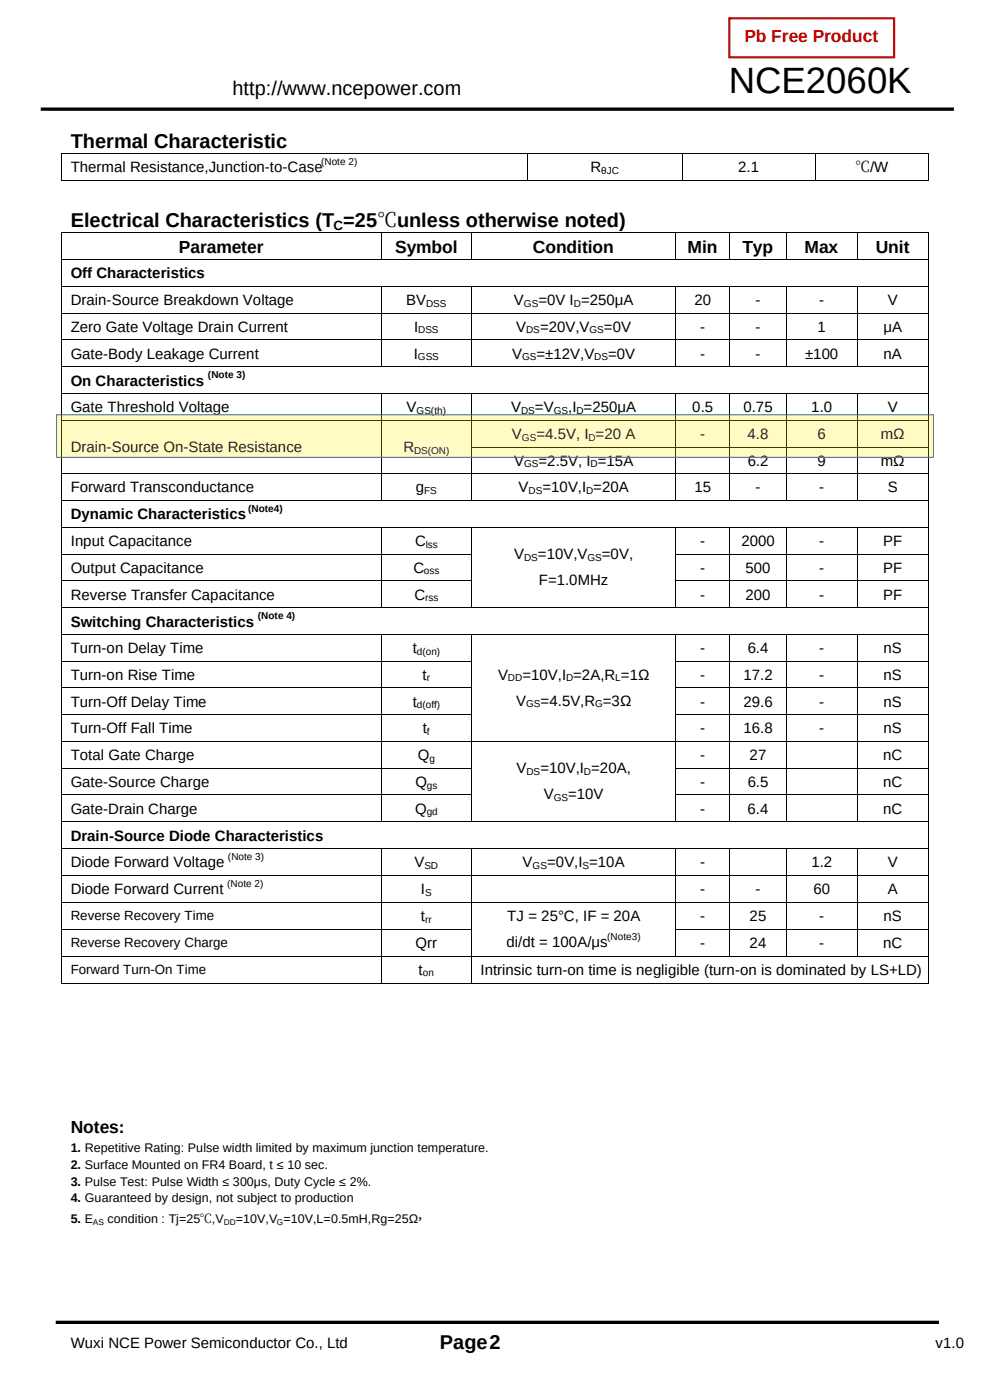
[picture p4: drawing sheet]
<svg xmlns="http://www.w3.org/2000/svg" width="210mm" height="297mm" viewBox="0 0 210 297" stroke-linecap="round" stroke-linejoin="round" font-family="sans-serif">
<defs><g id="words">
<text font-size="7.8" x="154.6" y="19.7">NCE2060K</text>
<g font-size="4.2">
<text x="49.3" y="20.1">http://www.ncepower.com</text>
<text x="15" y="31.3">Thermal Characteristic</text>
<text x="15" y="48.1">Electrical Characteristics (T =25℃unless otherwise noted)</text>
<text x="93.3" y="286.1">Page2</text>
</g>
<text font-size="3.7" fill="#f00" x="157.9" y="8.9">Pb Free Product</text>
<g font-size="3.7">
<text x="38" y="53.6">Parameter</text>
<text x="83.8" y="53.6">Symbol</text>
<text x="113" y="53.6">Condition</text>
<text x="145.8" y="53.6">Min</text>
<text x="157.5" y="53.6">Typ</text>
<text x="170.6" y="53.6">Max</text>
<text x="185.7" y="53.6">Unit</text>
<text x="15" y="240.3">Notes:</text>
</g>
<g font-size="3.2">
<text x="15" y="36.5">Thermal Resistance,Junction-to-Case</text>
<text x="125.2" y="36.5">R</text>
<text x="156.6" y="36.5">2.1</text>
<text x="181.4" y="36.5">℃/W</text>
<text x="15" y="59.1">Off Characteristics</text>
<text x="15" y="64.7">Drain-Source Breakdown Voltage</text>
<text x="86.1" y="64.7">BV</text>
<text x="109" y="64.7">V</text>
<text x="114.2" y="64.7">=0V I =250μA</text>
<text x="130.4" y="64.7">A</text>
<text x="147.3" y="64.7">20</text>
<text x="160.2" y="64.7">-</text>
<text x="173.7" y="64.7">-</text>
<text x="188.3" y="64.7">V</text>
<text x="15" y="70.4">Zero Gate Voltage Drain Current</text>
<text x="87.8" y="70.4">I</text>
<text x="109.5" y="70.4">V</text>
<text x="114.5" y="70.4">=20V,V</text>
<text x="128.1" y="70.4">=0V</text>
<text x="148.5" y="70.4">-</text>
<text x="160.2" y="70.4">-</text>
<text x="173.4" y="70.4">1</text>
<text x="187.4" y="70.4">μA</text>
<text x="187.4" y="70.4">A</text>
<text x="15" y="76.1">Gate-Body Leakage Current</text>
<text x="87.7" y="76.1">I</text>
<text x="108.6" y="76.1">V</text>
<text x="113.8" y="76.1">=±12V,V</text>
<text x="129" y="76.1">=0V</text>
<text x="148.5" y="76.1">-</text>
<text x="160.2" y="76.1">-</text>
<text x="170.7" y="76.1">±100</text>
<text x="187.4" y="76.1">nA</text>
<text x="15" y="81.8">On Characteristics</text>
<text x="15" y="87.4">Gate Threshold Voltage</text>
<text x="86.2" y="87.4">V</text>
<text x="108.4" y="87.4">V</text>
<text x="113.5" y="87.4">=V</text>
<text x="120.5" y="87.4">,I =250μA</text>
<text x="131" y="87.4">A</text>
<text x="146.8" y="87.4">0.5</text>
<text x="157.7" y="87.4">0.75</text>
<text x="172" y="87.4">1.0</text>
<text x="188.3" y="87.4">V</text>
<text x="15" y="95.9">Drain-Source On-State Resistance</text>
<text x="85.5" y="95.9">R</text>
<text x="108.6" y="93.1">V</text>
<text x="113.8" y="93.1">=4.5V, I =20 A</text>
<text x="148.5" y="93.1">-</text>
<text x="158.5" y="93.1">4.8</text>
<text x="173.4" y="93.1">6</text>
<text x="186.8" y="93.1">mΩ</text>
<text x="109" y="98.8">V</text>
<text x="114.2" y="98.8">=2.5V, I =15A</text>
<text x="158.6" y="98.8">6.2</text>
<text x="173.4" y="98.8">9</text>
<text x="186.8" y="98.8">mΩ</text>
<text x="15" y="104.5">Forward Transconductance</text>
<text x="88.2" y="104.5">g</text>
<text x="110" y="104.5">V</text>
<text x="115" y="104.5">=10V,I =20A</text>
<text x="147.3" y="104.5">15</text>
<text x="160.3" y="104.5">-</text>
<text x="173.7" y="104.5">-</text>
<text x="188.3" y="104.5">S</text>
<text x="15" y="110.2">Dynamic Characteristics</text>
<text x="15" y="115.8">Input Capacitance</text>
<text x="88" y="115.8">C</text>
<text x="109" y="118.7">V</text>
<text x="114.1" y="118.7">=10V,V</text>
<text x="127.7" y="118.7">=0V,</text>
<text x="148.5" y="115.8">-</text>
<text x="157.2" y="115.8">2000</text>
<text x="173.7" y="115.8">-</text>
<text x="187.3" y="115.8">PF</text>
<text x="15" y="121.5">Output Capacitance</text>
<text x="87.7" y="121.5">C</text>
<text x="114.3" y="124.2">F=1.0MHz</text>
<text x="148.5" y="121.5">-</text>
<text x="158.1" y="121.5">500</text>
<text x="173.7" y="121.5">-</text>
<text x="187.3" y="121.5">PF</text>
<text x="15" y="127.2">Reverse Transfer Capacitance</text>
<text x="87.9" y="127.2">C</text>
<text x="148.5" y="127.2">-</text>
<text x="158.1" y="127.2">200</text>
<text x="173.7" y="127.2">-</text>
<text x="187.3" y="127.2">PF</text>
<text x="15" y="132.9">Switching Characteristics</text>
<text x="15" y="138.6">Turn-on Delay Time</text>
<text x="87.5" y="138.6">t</text>
<text x="148.5" y="138.6">-</text>
<text x="158.6" y="138.6">6.4</text>
<text x="173.7" y="138.6">-</text>
<text x="187.4" y="138.6">nS</text>
<text x="15" y="144.2">Turn-on Rise Time</text>
<text x="15" y="149.9">Turn-Off Delay Time</text>
<text x="87.5" y="149.9">t</text>
<text x="89.6" y="144.2">t</text>
<text x="105.6" y="144.2">V</text>
<text x="109.5" y="149.7">V</text>
<text x="110.8" y="144.2">=10V,I =2A,R =1Ω</text>
<text x="114.7" y="149.7">=4.5V,R =3Ω</text>
<text x="148.5" y="144.2">-</text>
<text x="148.5" y="149.9">-</text>
<text x="157.7" y="144.2">17.2</text>
<text x="157.7" y="149.9">29.6</text>
<text x="173.7" y="144.2">-</text>
<text x="173.7" y="149.9">-</text>
<text x="187.4" y="144.2">nS</text>
<text x="187.4" y="149.9">nS</text>
<text x="15" y="155.6">Turn-Off Fall Time</text>
<text x="89.7" y="155.6">t</text>
<text x="148.5" y="155.6">-</text>
<text x="157.7" y="155.6">16.8</text>
<text x="173.7" y="155.6">-</text>
<text x="187.4" y="155.6">nS</text>
<text x="15" y="161.3">Total Gate Charge</text>
<text x="88.6" y="161.3">Q</text>
<text x="148.5" y="161.3">-</text>
<text x="159" y="161.3">27</text>
<text x="187.3" y="161.3">nC</text>
<text x="15" y="167">Gate-Source Charge</text>
<text x="88.1" y="167">Q</text>
<text x="109.5" y="164.1">V</text>
<text x="114.6" y="164.1">=10V,I =20A,</text>
<text x="148.5" y="167">-</text>
<text x="158.6" y="167">6.5</text>
<text x="187.3" y="167">nC</text>
<text x="15" y="172.6">Gate-Drain Charge</text>
<text x="88" y="172.6">Q</text>
<text x="115.3" y="169.6">V</text>
<text x="120.5" y="169.6">=10V</text>
<text x="148.5" y="172.6">-</text>
<text x="158.5" y="172.6">6.4</text>
<text x="187.3" y="172.6">nC</text>
<text x="15" y="178.3">Drain-Source Diode Characteristics</text>
<text x="15" y="184">Diode Forward Voltage</text>
<text x="87.9" y="184">V</text>
<text x="110.8" y="184">V</text>
<text x="116" y="184">=0V,I =10A</text>
<text x="148.5" y="184">-</text>
<text x="172.1" y="184">1.2</text>
<text x="188.3" y="184">V</text>
<text x="15" y="189.7">Diode Forward Current</text>
<text x="89.3" y="189.7">I</text>
<text x="148.5" y="189.7">-</text>
<text x="160.2" y="189.7">-</text>
<text x="172.5" y="189.7">60</text>
<text x="188.3" y="189.7">A</text>
<text x="89.3" y="195.4">t</text>
<text x="107.6" y="195.4">TJ = 25°C, IF = 20A</text>
<text x="148.5" y="195.4">-</text>
<text x="159" y="195.4">25</text>
<text x="173.7" y="195.4">-</text>
<text x="187.4" y="195.4">nS</text>
<text x="88.1" y="201.1">Qrr</text>
<text x="107.5" y="200.9">di/dt = 100A/μs</text>
<text x="125.5" y="200.9">A</text>
<text x="148.5" y="201.1">-</text>
<text x="159" y="201.1">24</text>
<text x="173.7" y="201.1">-</text>
<text x="187.3" y="201.1">nC</text>
<text x="88.8" y="206.8">t</text>
<text x="101.9" y="206.8">Intrinsic turn-on time is negligible (turn-on is dominated by LS+LD)</text>
<text x="15" y="286.1">Wuxi NCE Power Semiconductor Co., Ltd</text>
<text x="198.4" y="286.1">v1.0</text>
</g>
<g font-size="2.8">
<text x="70.8" y="48.7">C</text>
<text x="15" y="195.3">Reverse Recovery Time</text>
<text x="15" y="201">Reverse Recovery Charge</text>
<text x="15" y="206.7">Forward Turn-On Time</text>
</g>
<g font-size="2.6">
<text x="15" y="244.5">1. Repetitive Rating: Pulse width limited by maximum junction temperature.</text>
<text x="15" y="248">2. Surface Mounted on FR4 Board, t ≤ 10 sec.</text>
<text x="15" y="251.5">3. Pulse Test: Pulse Width ≤ 300μs, Duty Cycle ≤ 2%.</text>
<text x="53.8" y="251.5">A</text>
<text x="15" y="255.1">4. Guaranteed by design, not subject to production</text>
<text x="15" y="259.4">5. E</text>
<text x="22.8" y="259.4">condition : Tj=25℃,V</text>
<text x="50" y="259.4">=10V,V =10V,L=0.5mH,Rg=25Ω，</text>
</g>
<g font-size="2.1">
<text x="68.1" y="34.9">(Note 2)</text>
<text x="127.5" y="36.8">θ</text>
<text x="127.5" y="36.8">J</text>
<text x="127.5" y="36.8">CJC</text>
<text x="90.4" y="65.1">DSS</text>
<text x="111.1" y="65.1">GS</text>
<text x="121.7" y="65.1">D</text>
<text x="88.7" y="70.7">DSS</text>
<text x="111.6" y="70.7">DS</text>
<text x="125" y="70.7">GS</text>
<text x="88.7" y="76.4">GSS</text>
<text x="110.7" y="76.4">GS</text>
<text x="126" y="76.4">DS</text>
<text x="44.1" y="80.2">(Note 3)</text>
<text x="88.4" y="87.8">GS(th)</text>
<text x="110.5" y="87.8">DS</text>
<text x="117.4" y="87.8">GS</text>
<text x="122.3" y="87.8">D</text>
<text x="110.7" y="93.5">GS</text>
<text x="124.8" y="93.5">D</text>
<text x="87.8" y="96.2">DS(ON)</text>
<text x="111.2" y="99.1">GS</text>
<text x="125.3" y="99.1">D</text>
<text x="90" y="104.8">FS</text>
<text x="112.1" y="104.8">DS</text>
<text x="124.3" y="104.8">D</text>
<text x="52.6" y="108.6">(Note4)</text>
<text x="90.3" y="116.2">lss</text>
<text x="111.2" y="119">DS</text>
<text x="124.6" y="119">GS</text>
<text x="89.9" y="121.9">oss</text>
<text x="54.7" y="131.3">(Note 4)</text>
<text x="90.2" y="127.5">rss</text>
<text x="88.4" y="138.9">d(on)</text>
<text x="90.5" y="144.6">r</text>
<text x="107.7" y="144.6">DD</text>
<text x="120.1" y="144.6">D</text>
<text x="130.5" y="144.6">L</text>
<text x="88.4" y="150.3">d(off)</text>
<text x="90.6" y="155.9">f</text>
<text x="111.6" y="150.1">GS</text>
<text x="126.2" y="150.1">G</text>
<text x="91.1" y="161.6">g</text>
<text x="90.6" y="167.3">gs</text>
<text x="111.7" y="164.4">DS</text>
<text x="123.9" y="164.4">D</text>
<text x="90.5" y="173">gd</text>
<text x="117.4" y="169.9">GS</text>
<text x="48.3" y="182.4">(Note 3)</text>
<text x="90" y="184.4">SD</text>
<text x="113" y="184.4">GS</text>
<text x="123.5" y="184.4">S</text>
<text x="48.2" y="188.2">(Note 2)</text>
<text x="90.2" y="190.1">S</text>
<text x="90.2" y="195.8">rr</text>
<text x="128.8" y="199.3">(Note3)</text>
<text x="89.7" y="207.2">on</text>
</g>
<g font-size="1.8">
<text x="19.7" y="259.8">AS</text>
<text x="47.4" y="259.8">DD</text>
<text x="58.7" y="259.8">G</text>
</g>
</g></defs>
<path d="M8.6 23.2h193.7M11.8 280.5h187.3" fill="none" stroke="#000" stroke-width=".7" stroke-linecap="butt"/>
<path d="M154.7 3.9h35v8.3h-35z" fill="none" stroke="#f00" stroke-width=".44"/>
<circle cx="154.7" cy="3.9" r=".22" fill="#f00"/>
<g fill="#000">
<path d="M13 32.4h.2v.2h-.2z" fill-rule="evenodd"/>
<path d="M196.8 32.4h.2v.2h-.2z" fill-rule="evenodd"/>
<path d="M196.8 38.2h.2v.1h-.2z" fill-rule="evenodd"/>
<path d="M13 49.3h.2v.2h-.2z" fill-rule="evenodd"/>
<path d="M196.8 49.3h.2v.2h-.2z" fill-rule="evenodd"/>
<path d="M13 94.8h.2v.1h-.2z" fill-rule="evenodd"/>
<path d="M80.8 94.8h.2v.1h-.2z" fill-rule="evenodd"/>
<path d="M196.8 208.5h.2v.1h-.2z" fill-rule="evenodd"/>
</g>
<g fill="none" stroke="#000" stroke-width=".21">
<path d="M13 32.5h184M13 38.2h98.8M13.1 32.6v5.7M111.8 32.6v5.7M111.9 38.2h32.7M144.7 32.6v5.7M144.7 38.2h28.1M172.9 32.6v5.7M173 38.2h23.8M196.9 32.6v5.7M13 49.4h184M13 55.1h184"/>
<path d="M13.1 49.5v5.5M13.1 55.2v5.5M80.9 49.5v5.5M100 49.5v5.5M143.4 49.5v5.5M154.7 49.5v5.5M166.7 49.5v5.5M181.8 49.5v5.5M196.9 49.5v5.5M196.9 55.2v5.5M13 60.8h184M13 66.4h184"/>
<path d="M13 72.1h184M13 77.8h184M13.1 60.8v5.6M13.1 66.5v5.5M13.1 72.2v5.5M13.1 77.9v5.5M80.9 60.8v5.6M80.9 66.5v5.5M80.9 72.2v5.5M100 60.8v5.6M100 66.5v5.5M100 72.2v5.5"/>
<path d="M143.4 60.8v5.6M143.4 66.5v5.5M143.4 72.2v5.5M154.7 60.8v5.6M154.7 66.5v5.5M154.7 72.2v5.5M166.7 60.8v5.6M166.7 66.5v5.5M166.7 72.2v5.5M181.8 60.8v5.6M181.8 66.5v5.5M181.8 72.2v5.5"/>
<path d="M196.9 60.8v5.6M196.9 66.5v5.5M196.9 72.2v5.5M196.9 77.9v5.5M13 83.5h184M13 89.1h184M13.1 83.6v5.5M13.1 89.2v5.6M13.1 94.9v5.6M80.9 83.6v5.5M80.9 89.2v5.6M80.9 94.9v5.6"/>
<path d="M99.9 94.9h97.1M100 83.6v5.5M100 89.2v5.6M100 94.9v5.6M143.4 83.6v5.5M143.4 89.2v5.6M143.4 94.9v5.6M154.7 83.6v5.5M154.7 89.2v5.6M154.7 94.9v5.6M166.7 83.6v5.5M166.7 89.2v5.6"/>
<path d="M166.7 94.9v5.6M181.8 83.6v5.5M181.8 89.2v5.6M181.8 94.9v5.6M196.9 83.6v5.5M196.9 89.2v5.6M196.9 94.9v5.6M13 100.5h184M13 106.2h184M13 111.9h184M13 117.5h87M13.1 100.6v5.5"/>
<path d="M13.1 106.3v5.5M13.1 112v5.5M13.1 117.6v5.5M80.9 100.6v5.5M80.9 112v5.5M80.9 117.6v5.5M100 100.6v5.5M100 112v5.5M100 117.6v5.5M143.3 117.5h53.7M143.4 100.6v5.5M143.4 112v5.5"/>
<path d="M143.4 117.6v5.5M154.7 100.6v5.5M154.7 112v5.5M154.7 117.6v5.5M166.7 100.6v5.5M166.7 112v5.5M166.7 117.6v5.5M181.8 100.6v5.5M181.8 112v5.5M181.8 117.6v5.5M196.9 100.6v5.5M196.9 106.3v5.5"/>
<path d="M196.9 112v5.5M196.9 117.6v5.5M13 123.2h87M13 128.9h184M13 134.6h184M13.1 123.3v5.6M13.1 129v5.5M13.1 134.7v5.5M80.9 123.3v5.6M80.9 134.7v5.5M100 123.3v5.6M100 134.7v5.5"/>
<path d="M143.3 123.2h53.7M143.4 123.3v5.6M143.4 134.7v5.5M154.7 123.3v5.6M154.7 134.7v5.5M166.7 123.3v5.6M166.7 134.7v5.5M181.8 123.3v5.6M181.8 134.7v5.5M196.9 123.3v5.6M196.9 129v5.5M196.9 134.7v5.5"/>
<path d="M13 140.3h87M13 145.9h87M13 151.6h87M13 157.3h184M13.1 140.4v5.5M13.1 146v5.6M13.1 151.7v5.5M13.1 157.4v5.5M80.9 140.4v5.5M80.9 146v5.6M80.9 151.7v5.5M80.9 157.4v5.5"/>
<path d="M100 140.4v5.5M100 146v5.6M100 151.7v5.5M100 157.4v5.5M143.3 140.3h53.7M143.3 145.9h53.7M143.3 151.6h53.7M143.4 140.4v5.5M143.4 146v5.6M143.4 151.7v5.5M143.4 157.4v5.5M154.7 140.4v5.5"/>
<path d="M154.7 146v5.6M154.7 151.7v5.5M154.7 157.4v5.5M166.7 140.4v5.5M166.7 146v5.6M166.7 151.7v5.5M166.7 157.4v5.5M181.8 140.4v5.5M181.8 146v5.6M181.8 151.7v5.5M181.8 157.4v5.5M196.9 140.4v5.5"/>
<path d="M196.9 146v5.6M196.9 151.7v5.5M196.9 157.4v5.5M13 163h87M13 168.7h87M13 174.3h184M13.1 163.1v5.5M13.1 168.8v5.5M13.1 174.4v5.6M80.9 163.1v5.5M80.9 168.8v5.5M100 163.1v5.5"/>
<path d="M100 168.8v5.5M143.3 163h53.7M143.3 168.7h53.7M143.4 163.1v5.5M143.4 168.8v5.5M154.7 163.1v5.5M154.7 168.8v5.5M166.7 163.1v5.5M166.7 168.8v5.5M181.8 163.1v5.5M181.8 168.8v5.5M196.9 163.1v5.5"/>
<path d="M196.9 168.8v5.5M196.9 174.4v5.6M13 180h184M13 185.8h184M13 191.5h184M13 197.1h87M13.1 180.1v5.6M13.1 185.9v5.5M13.1 191.5v5.5M13.1 197.2v5.6M80.9 180.1v5.6M80.9 185.9v5.5"/>
<path d="M80.9 191.5v5.5M80.9 197.2v5.6M100 180.1v5.6M100 185.9v5.5M100 191.5v5.5M100 197.2v5.6M143.3 197.1h53.7M143.4 180.1v5.6M143.4 185.9v5.5M143.4 191.5v5.5M143.4 197.2v5.6M154.7 180.1v5.6"/>
<path d="M154.7 185.9v5.5M154.7 191.5v5.5M154.7 197.2v5.6M166.7 180.1v5.6M166.7 185.9v5.5M166.7 191.5v5.5M166.7 197.2v5.6M181.8 180.1v5.6M181.8 185.9v5.5M181.8 191.5v5.5M181.8 197.2v5.6M196.9 180.1v5.6"/>
<path d="M196.9 185.9v5.5M196.9 191.5v5.5M196.9 197.2v5.6M13 202.8h184M13 208.6h67.9M13.1 202.9v5.7M80.9 202.9v5.7M81 208.6h18.9M100 202.9v5.7M100 208.6h96.8M196.9 202.9v5.7"/>
</g>
<path d="M12 88h186v9h-186z" fill-rule="evenodd" fill="#fff200"/>
<path d="M12 88h186v9h-186z" fill="none" stroke="#3465a4" stroke-width=".21"/>
<use href="#words"/>
</svg>
